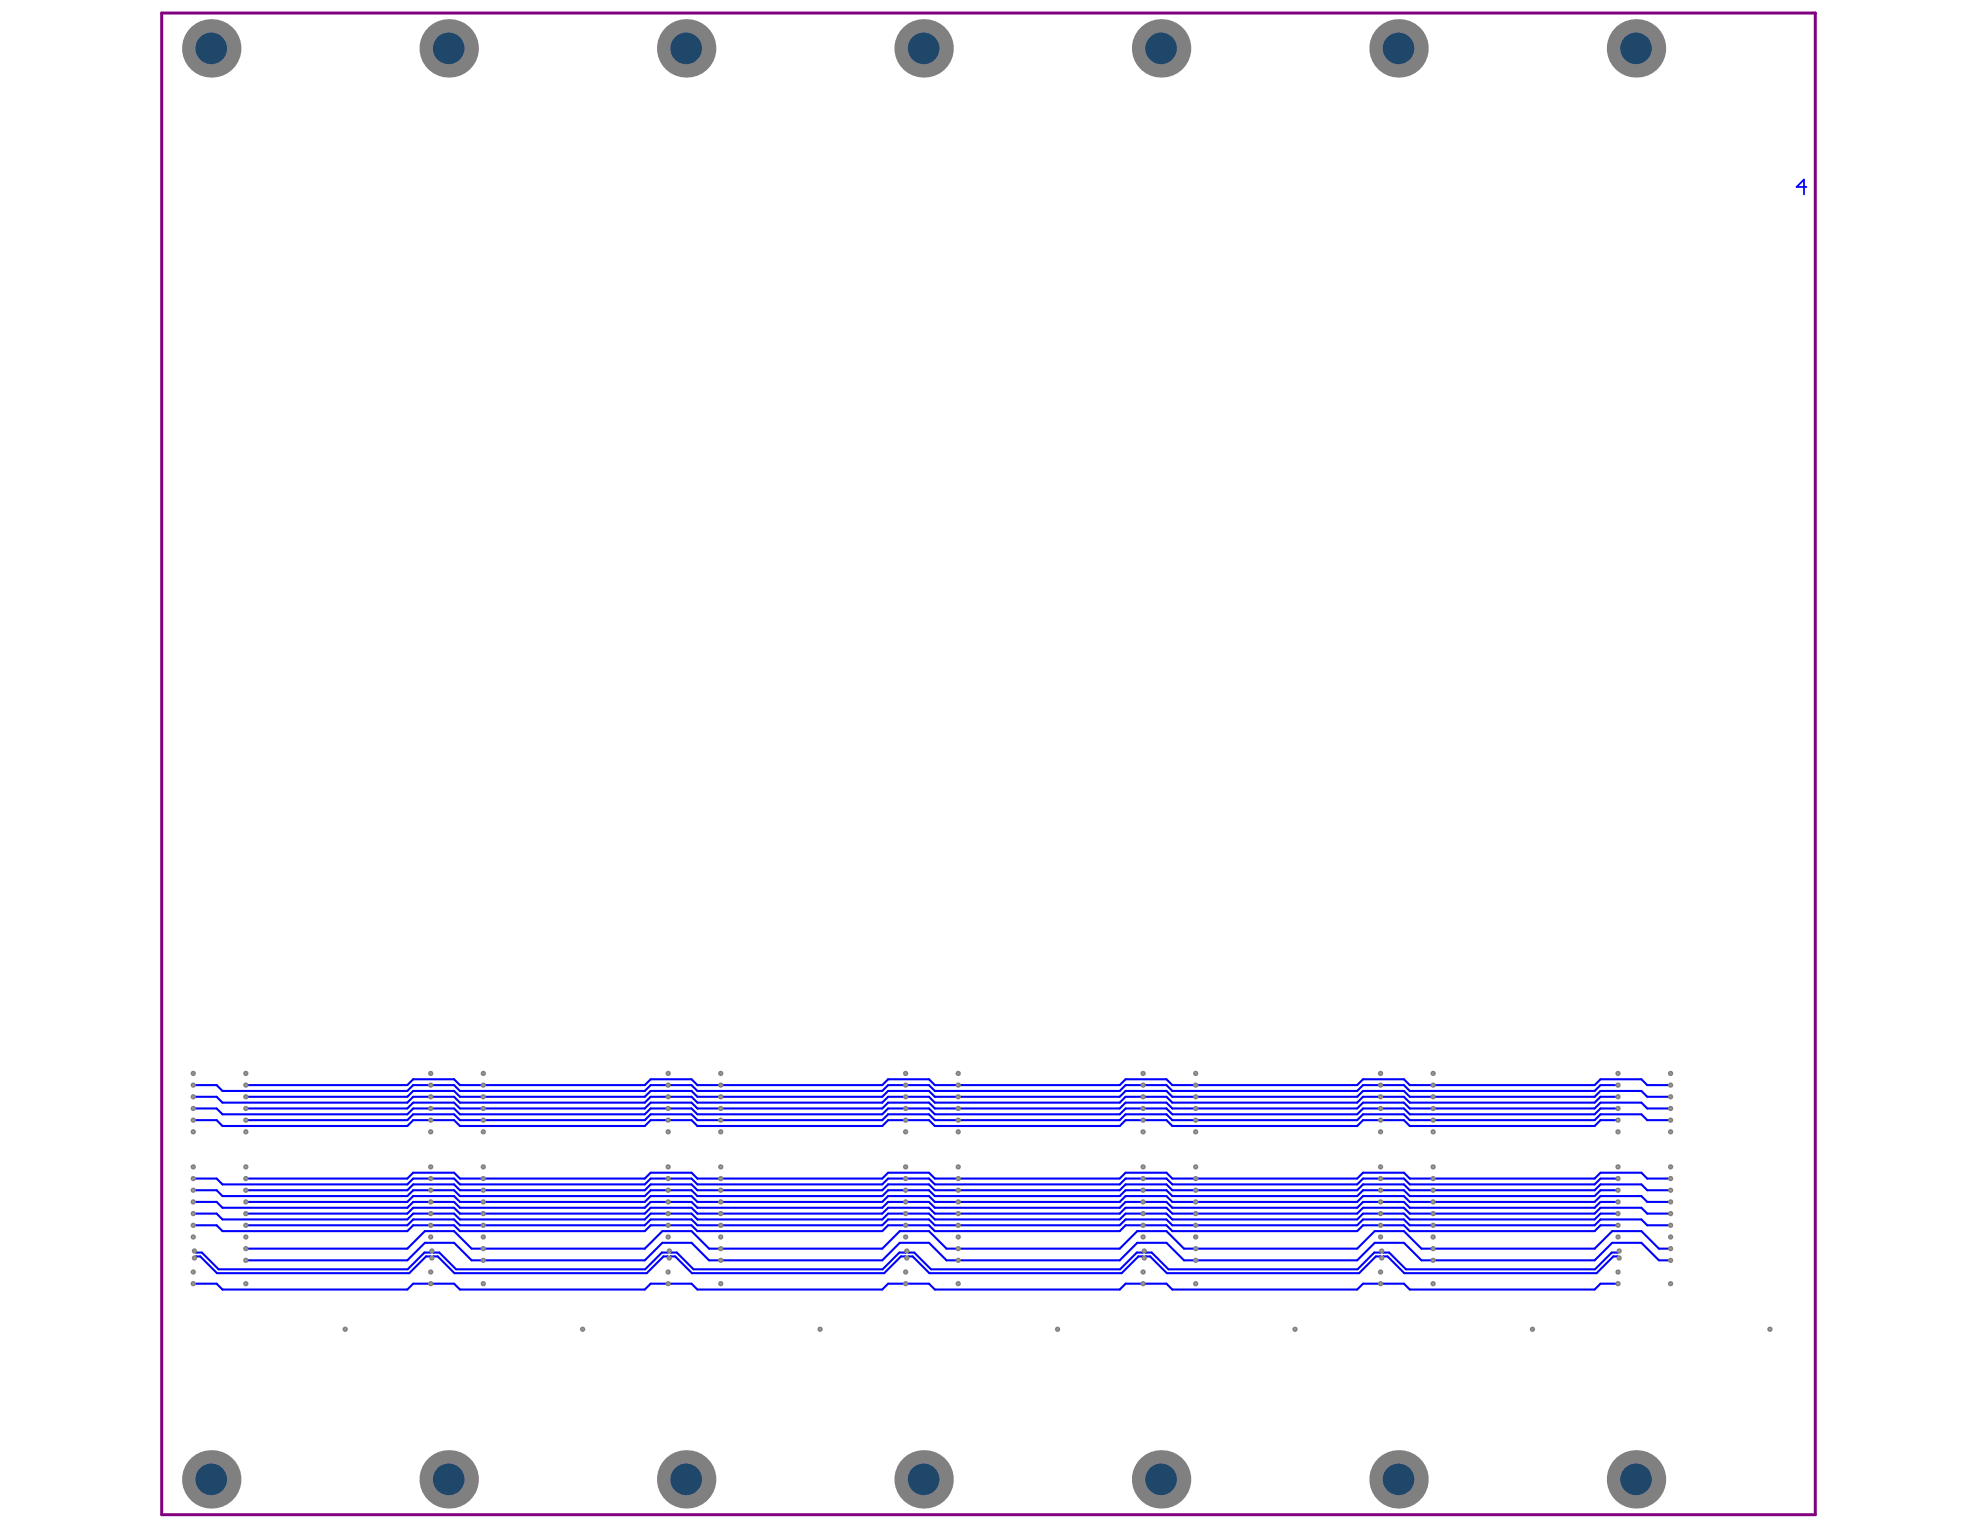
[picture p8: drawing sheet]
<svg xmlns="http://www.w3.org/2000/svg" width="279mm" height="216mm" viewBox="0 0 279 216" stroke-linecap="round" stroke-linejoin="round" font-family="sans-serif">
<path d="M22.8 1.8h233.4v211.9h-233.4z" fill="none" stroke="#800080" stroke-width=".42"/>
<g fill="#a6968d">
<circle cx="235.7" cy="181.1" r=".17"/>
<circle cx="228.3" cy="159.7" r=".17"/>
<circle cx="228.3" cy="164.7" r=".17"/>
<circle cx="235.7" cy="164.7" r=".17"/>
<circle cx="235.7" cy="159.7" r=".17"/>
<circle cx="228.3" cy="151.5" r=".17"/>
<circle cx="235.7" cy="151.5" r=".17"/>
<circle cx="235.7" cy="174.6" r=".17"/>
<circle cx="228.3" cy="179.5" r=".16"/>
<circle cx="249.8" cy="187.6" r=".16"/>
<circle cx="228.3" cy="168" r=".17"/>
<circle cx="235.7" cy="169.6" r=".17"/>
<circle cx="228.3" cy="169.6" r=".17"/>
<circle cx="235.7" cy="171.3" r=".17"/>
<circle cx="228.3" cy="171.3" r=".17"/>
<circle cx="235.7" cy="172.9" r=".17"/>
<circle cx="228.3" cy="172.9" r=".17"/>
<circle cx="235.7" cy="176.2" r=".17"/>
<circle cx="235.7" cy="177.8" r=".17"/>
<circle cx="228.3" cy="181.1" r=".16"/>
<circle cx="235.7" cy="168" r=".17"/>
<circle cx="228.3" cy="166.3" r=".17"/>
<circle cx="235.7" cy="166.3" r=".17"/>
<circle cx="228.3" cy="158.1" r=".17"/>
<circle cx="235.7" cy="158.1" r=".17"/>
<circle cx="228.3" cy="156.4" r=".17"/>
<circle cx="235.7" cy="156.4" r=".17"/>
<circle cx="228.3" cy="154.8" r=".17"/>
<circle cx="235.7" cy="154.8" r=".17"/>
<circle cx="228.3" cy="153.1" r=".17"/>
<circle cx="235.7" cy="153.1" r=".17"/>
<circle cx="228.5" cy="177.5" r=".17"/>
<circle cx="228.5" cy="176.5" r=".17"/>
<circle cx="228.3" cy="174.6" r=".16"/>
<circle cx="202.2" cy="181.1" r=".16"/>
<circle cx="194.8" cy="159.7" r=".17"/>
<circle cx="194.8" cy="164.7" r=".17"/>
<circle cx="202.2" cy="164.7" r=".17"/>
<circle cx="202.2" cy="159.7" r=".17"/>
<circle cx="194.8" cy="151.5" r=".17"/>
<circle cx="202.2" cy="151.5" r=".17"/>
<circle cx="202.2" cy="174.6" r=".16"/>
<circle cx="194.8" cy="179.5" r=".17"/>
<circle cx="216.2" cy="187.6" r=".16"/>
<circle cx="194.8" cy="168" r=".17"/>
<circle cx="202.2" cy="169.6" r=".17"/>
<circle cx="194.8" cy="169.6" r=".17"/>
<circle cx="202.2" cy="171.3" r=".17"/>
<circle cx="194.8" cy="171.3" r=".17"/>
<circle cx="202.2" cy="172.9" r=".17"/>
<circle cx="194.8" cy="172.9" r=".17"/>
<circle cx="202.2" cy="176.2" r=".17"/>
<circle cx="202.2" cy="177.8" r=".16"/>
<circle cx="194.8" cy="181.1" r=".16"/>
<circle cx="202.2" cy="168" r=".17"/>
<circle cx="194.8" cy="166.3" r=".17"/>
<circle cx="202.2" cy="166.3" r=".17"/>
<circle cx="194.8" cy="158.1" r=".17"/>
<circle cx="202.2" cy="158.1" r=".17"/>
<circle cx="194.8" cy="156.4" r=".17"/>
<circle cx="202.2" cy="156.4" r=".17"/>
<circle cx="194.8" cy="154.8" r=".17"/>
<circle cx="202.2" cy="154.8" r=".17"/>
<circle cx="194.8" cy="153.1" r=".17"/>
<circle cx="202.2" cy="153.1" r=".17"/>
<circle cx="195" cy="177.5" r=".17"/>
<circle cx="195" cy="176.5" r=".17"/>
<circle cx="194.8" cy="174.6" r=".16"/>
<circle cx="168.7" cy="181.1" r=".16"/>
<circle cx="161.3" cy="159.7" r=".17"/>
<circle cx="161.3" cy="164.7" r=".17"/>
<circle cx="168.7" cy="164.7" r=".17"/>
<circle cx="168.7" cy="159.7" r=".17"/>
<circle cx="161.3" cy="151.5" r=".17"/>
<circle cx="168.7" cy="151.5" r=".17"/>
<circle cx="168.7" cy="174.6" r=".16"/>
<circle cx="161.3" cy="179.5" r=".16"/>
<circle cx="182.7" cy="187.6" r=".16"/>
<circle cx="161.3" cy="168" r=".17"/>
<circle cx="168.7" cy="169.6" r=".17"/>
<circle cx="161.3" cy="169.6" r=".17"/>
<circle cx="168.7" cy="171.3" r=".17"/>
<circle cx="161.3" cy="171.3" r=".17"/>
<circle cx="168.7" cy="172.9" r=".17"/>
<circle cx="161.3" cy="172.9" r=".17"/>
<circle cx="168.7" cy="176.2" r=".17"/>
<circle cx="168.7" cy="177.8" r=".16"/>
<circle cx="161.3" cy="181.1" r=".16"/>
<circle cx="168.7" cy="168" r=".17"/>
<circle cx="161.3" cy="166.3" r=".17"/>
<circle cx="168.7" cy="166.3" r=".17"/>
<circle cx="161.3" cy="158.1" r=".17"/>
<circle cx="168.7" cy="158.1" r=".17"/>
<circle cx="161.3" cy="156.4" r=".17"/>
<circle cx="168.7" cy="156.4" r=".17"/>
<circle cx="161.3" cy="154.8" r=".17"/>
<circle cx="168.7" cy="154.8" r=".17"/>
<circle cx="161.3" cy="153.1" r=".17"/>
<circle cx="168.7" cy="153.1" r=".17"/>
<circle cx="161.5" cy="177.5" r=".17"/>
<circle cx="161.5" cy="176.5" r=".17"/>
<circle cx="161.3" cy="174.6" r=".16"/>
<circle cx="135.2" cy="181.1" r=".16"/>
<circle cx="127.8" cy="159.7" r=".17"/>
<circle cx="127.8" cy="164.7" r=".17"/>
<circle cx="135.2" cy="164.7" r=".17"/>
<circle cx="135.2" cy="159.7" r=".17"/>
<circle cx="127.8" cy="151.5" r=".17"/>
<circle cx="135.2" cy="151.5" r=".17"/>
<circle cx="135.2" cy="174.6" r=".16"/>
<circle cx="127.8" cy="179.5" r=".16"/>
<circle cx="149.2" cy="187.6" r=".17"/>
<circle cx="127.8" cy="168" r=".17"/>
<circle cx="135.2" cy="169.6" r=".17"/>
<circle cx="127.8" cy="169.6" r=".17"/>
<circle cx="135.2" cy="171.3" r=".17"/>
<circle cx="127.8" cy="171.3" r=".17"/>
<circle cx="135.2" cy="172.9" r=".17"/>
<circle cx="127.8" cy="172.9" r=".17"/>
<circle cx="135.2" cy="176.2" r=".17"/>
<circle cx="135.2" cy="177.8" r=".16"/>
<circle cx="127.8" cy="181.1" r=".16"/>
<circle cx="135.2" cy="168" r=".17"/>
<circle cx="127.8" cy="166.3" r=".17"/>
<circle cx="135.2" cy="166.3" r=".17"/>
<circle cx="127.8" cy="158.1" r=".17"/>
<circle cx="135.2" cy="158.1" r=".17"/>
<circle cx="127.8" cy="156.4" r=".17"/>
<circle cx="135.2" cy="156.4" r=".17"/>
<circle cx="127.8" cy="154.8" r=".17"/>
<circle cx="135.2" cy="154.8" r=".17"/>
<circle cx="127.8" cy="153.1" r=".17"/>
<circle cx="135.2" cy="153.1" r=".17"/>
<circle cx="128" cy="177.5" r=".17"/>
<circle cx="128" cy="176.5" r=".17"/>
<circle cx="127.8" cy="174.6" r=".16"/>
<circle cx="101.7" cy="181.1" r=".16"/>
<circle cx="94.3" cy="159.7" r=".17"/>
<circle cx="94.3" cy="164.7" r=".17"/>
<circle cx="101.7" cy="164.7" r=".17"/>
<circle cx="101.7" cy="159.7" r=".17"/>
<circle cx="94.3" cy="151.5" r=".17"/>
<circle cx="101.7" cy="151.5" r=".17"/>
<circle cx="101.7" cy="174.6" r=".16"/>
<circle cx="94.3" cy="179.5" r=".17"/>
<circle cx="115.7" cy="187.6" r=".16"/>
<circle cx="94.3" cy="168" r=".17"/>
<circle cx="101.7" cy="169.6" r=".17"/>
<circle cx="94.3" cy="169.6" r=".17"/>
<circle cx="101.7" cy="171.3" r=".17"/>
<circle cx="94.3" cy="171.3" r=".17"/>
<circle cx="101.7" cy="172.9" r=".17"/>
<circle cx="94.3" cy="172.9" r=".17"/>
<circle cx="101.7" cy="176.2" r=".17"/>
<circle cx="101.7" cy="177.8" r=".16"/>
<circle cx="94.3" cy="181.1" r=".17"/>
<circle cx="101.7" cy="168" r=".17"/>
<circle cx="94.3" cy="166.3" r=".17"/>
<circle cx="101.7" cy="166.3" r=".17"/>
<circle cx="94.3" cy="158.1" r=".17"/>
<circle cx="101.7" cy="158.1" r=".17"/>
<circle cx="94.3" cy="156.4" r=".17"/>
<circle cx="101.7" cy="156.4" r=".17"/>
<circle cx="94.3" cy="154.8" r=".17"/>
<circle cx="101.7" cy="154.8" r=".17"/>
<circle cx="94.3" cy="153.1" r=".17"/>
<circle cx="101.7" cy="153.1" r=".17"/>
<circle cx="94.5" cy="177.5" r=".17"/>
<circle cx="94.5" cy="176.5" r=".17"/>
<circle cx="94.3" cy="174.6" r=".17"/>
<circle cx="68.2" cy="181.1" r=".16"/>
<circle cx="60.8" cy="159.7" r=".17"/>
<circle cx="60.8" cy="164.7" r=".17"/>
<circle cx="68.2" cy="164.7" r=".17"/>
<circle cx="68.2" cy="159.7" r=".17"/>
<circle cx="60.8" cy="151.5" r=".17"/>
<circle cx="68.2" cy="151.5" r=".17"/>
<circle cx="68.2" cy="174.6" r=".16"/>
<circle cx="60.8" cy="179.5" r=".16"/>
<circle cx="82.2" cy="187.6" r=".16"/>
<circle cx="60.8" cy="168" r=".17"/>
<circle cx="68.2" cy="169.6" r=".17"/>
<circle cx="60.8" cy="169.6" r=".17"/>
<circle cx="68.2" cy="171.3" r=".17"/>
<circle cx="60.8" cy="171.3" r=".17"/>
<circle cx="68.2" cy="172.9" r=".17"/>
<circle cx="60.8" cy="172.9" r=".17"/>
<circle cx="68.2" cy="176.2" r=".17"/>
<circle cx="68.2" cy="177.8" r=".16"/>
<circle cx="60.8" cy="181.1" r=".16"/>
<circle cx="68.2" cy="168" r=".17"/>
<circle cx="60.8" cy="166.3" r=".17"/>
<circle cx="68.2" cy="166.3" r=".17"/>
<circle cx="60.8" cy="158.1" r=".17"/>
<circle cx="68.2" cy="158.1" r=".17"/>
<circle cx="60.8" cy="156.4" r=".17"/>
<circle cx="68.2" cy="156.4" r=".17"/>
<circle cx="60.8" cy="154.8" r=".17"/>
<circle cx="68.2" cy="154.8" r=".17"/>
<circle cx="60.8" cy="153.1" r=".17"/>
<circle cx="68.2" cy="153.1" r=".17"/>
<circle cx="60.9" cy="177.5" r=".17"/>
<circle cx="60.9" cy="176.5" r=".17"/>
<circle cx="60.8" cy="174.6" r=".16"/>
<circle cx="27.3" cy="174.6" r=".16"/>
<circle cx="27.4" cy="176.5" r=".17"/>
<circle cx="27.4" cy="177.5" r=".17"/>
<circle cx="34.7" cy="153.1" r=".17"/>
<circle cx="27.3" cy="153.1" r=".17"/>
<circle cx="34.7" cy="154.8" r=".17"/>
<circle cx="27.3" cy="154.8" r=".17"/>
<circle cx="34.7" cy="156.4" r=".17"/>
<circle cx="27.3" cy="156.4" r=".17"/>
<circle cx="34.7" cy="158.1" r=".17"/>
<circle cx="27.3" cy="158.1" r=".17"/>
<circle cx="34.7" cy="166.3" r=".17"/>
<circle cx="27.3" cy="166.3" r=".17"/>
<circle cx="34.7" cy="168" r=".17"/>
<circle cx="27.3" cy="181.1" r=".16"/>
<circle cx="34.7" cy="177.8" r=".16"/>
<circle cx="34.7" cy="176.2" r=".17"/>
<circle cx="27.3" cy="172.9" r=".17"/>
<circle cx="34.7" cy="172.9" r=".17"/>
<circle cx="27.3" cy="171.3" r=".17"/>
<circle cx="34.7" cy="171.3" r=".17"/>
<circle cx="27.3" cy="169.6" r=".17"/>
<circle cx="34.7" cy="169.6" r=".17"/>
<circle cx="27.3" cy="168" r=".17"/>
<circle cx="48.7" cy="187.6" r=".16"/>
<circle cx="27.3" cy="179.5" r=".16"/>
<circle cx="34.7" cy="174.6" r=".16"/>
<circle cx="34.7" cy="151.5" r=".17"/>
<circle cx="27.3" cy="151.5" r=".17"/>
<circle cx="34.7" cy="159.7" r=".17"/>
<circle cx="34.7" cy="164.7" r=".17"/>
<circle cx="27.3" cy="164.7" r=".17"/>
<circle cx="27.3" cy="159.7" r=".17"/>
<circle cx="34.7" cy="181.1" r=".16"/>
</g>
<g fill="none" stroke="#00f" stroke-width=".29">
<path d="M27.3 158.1h3.3l.8 .8h26.1l.8-.8h5.8l.8 .8h26.1l.8-.8h5.8l.8 .8h26.1l.8-.8h5.8l.8 .8h26.1l.8-.8h5.8l.8 .8h26.1l.8-.8h5.8l.8 .8h26.1l.8-.8h2.5M27.3 154.8h3.3l.8 .8h26.1l.8-.8h5.8l.8 .8h26.1l.8-.8h5.8l.8 .8h26.1l.8-.8h5.8l.8 .8h26.1l.8-.8h5.8l.8 .8h26.1l.8-.8h5.8l.8 .8h26.1l.8-.8h2.5M27.3 156.4h3.3l.8 .8h26.1l.8-.8h5.8l.8 .8h26.1l.8-.8h5.8l.8 .8h26.1l.8-.8h5.8l.8 .8h26.1l.8-.8h5.8l.8 .8h26.1l.8-.8h5.8l.8 .8h26.1l.8-.8h2.5M27.3 153.1h3.3l.8 .8h26.1l.8-.8h5.8l.8 .8h26.1l.8-.8h5.8l.8 .8h26.1l.8-.8h5.8l.8 .8h26.1l.8-.8h5.8l.8 .8h26.1l.8-.8h5.8l.8 .8h26.1l.8-.8h2.5M34.7 156.4h22.8l.8-.8h5.8l.8 .8h26.1l.8-.8h5.8l.8 .8h26.1l.8-.8h5.8l.8 .8h26.1l.8-.8h5.8l.8 .8h26.1l.8-.8h5.8l.8 .8h26.1l.8-.8h5.8l.8 .8h3.3M34.7 153.1h22.8l.8-.8h5.8l.8 .8h26.1l.8-.8h5.8l.8 .8h26.1l.8-.8h5.8l.8 .8h26.1l.8-.8h5.8l.8 .8h26.1l.8-.8h5.8l.8 .8h26.1l.8-.8h5.8l.8 .8h3.3M34.7 158.1h22.8l.8-.9h5.8l.8 .9h26.1l.8-.9h5.8l.8 .9h26.1l.8-.9h5.8l.8 .9h26.1l.8-.9h5.8l.8 .9h26.1l.8-.9h5.8l.8 .9h26.1l.8-.9h5.8l.8 .9h3.3M34.7 154.8h22.8l.8-.9h5.8l.8 .9h26.1l.8-.9h5.8l.8 .9h26.1l.8-.9h5.8l.8 .9h26.1l.8-.9h5.8l.8 .9h26.1l.8-.9h5.8l.8 .9h26.1l.8-.9h5.8l.8 .9h3.3M27.3 171.3h3.3l.8 .8h26.1l.8-.8h5.8l.8 .8h26.1l.8-.8h5.8l.8 .8h26.1l.8-.8h5.8l.8 .8h26.1l.8-.8h5.8l.8 .8h26.1l.8-.8h5.8l.8 .8h26.1l.8-.8h2.5M27.3 172.9h3.3l.8 .8h26.1l.8-.8h5.8l.8 .8h26.1l.8-.8h5.8l.8 .8h26.1l.8-.8h5.8l.8 .8h26.1l.8-.8h5.8l.8 .8h26.1l.8-.8h5.8l.8 .8h26.1l.8-.8h2.5M27.3 168h3.3l.8 .8h26.1l.8-.8h5.8l.8 .8h26.1l.8-.8h5.8l.8 .8h26.1l.8-.8h5.8l.8 .8h26.1l.8-.8h5.8l.8 .8h26.1l.8-.8h5.8l.8 .8h26.1l.8-.8h2.5M27.3 169.6h3.3l.8 .8h26.1l.8-.8h5.8l.8 .8h26.1l.8-.8h5.8l.8 .8h26.1l.8-.8h5.8l.8 .8h26.1l.8-.8h5.8l.8 .8h26.1l.8-.8h5.8l.8 .8h26.1l.8-.8h2.5"/>
<path d="M27.3 166.3h3.3l.8 .8h26.1l.8-.8h5.8l.8 .8h26.1l.8-.8h5.8l.8 .8h26.1l.8-.8h5.8l.8 .8h26.1l.8-.8h5.8l.8 .8h26.1l.8-.8h5.8l.8 .8h26.1l.8-.8h2.5M27.4 176.5l.3 .3h.8l2.4 2.3h26.6l2.4-2.3h.8l.2-.3 .3 .3h.8l2.4 2.3h26.6l2.4-2.3h.8l.3-.3 .2 .3h.8l2.4 2.3h26.6l2.4-2.3h.8l.3-.3 .2 .3h.8l2.4 2.3h26.7l2.3-2.3h.8l.3-.3 .2 .3h.8l2.4 2.3h26.7l2.3-2.3h.9l.2-.3 .2 .3h.8l2.4 2.3h26.7l2.3-2.3h.9l.2-.3M27.4 177.5l.3-.2h.6l2.3 2.4h27.2l2.3-2.4h.6l.2 .2 .3-.2h.6l2.3 2.4h27.2l2.3-2.4h.6l.3 .2 .2-.2h.6l2.3 2.4h27.2l2.3-2.4h.6l.3 .2 .2-.2h.6l2.4 2.4h27.1l2.3-2.4h.6l.3 .2 .2-.2h.6l2.4 2.4h27.1l2.4-2.4h.6l.2 .2 .2-.2h.6l2.4 2.4h27.1l2.4-2.4h.6l.2 .2M34.7 172.9h22.8l.8-.8h5.8l.8 .8h26.1l.8-.8h5.8l.8 .8h26.1l.8-.8h5.8l.8 .8h26.1l.8-.8h5.8l.8 .8h26.1l.8-.8h5.8l.8 .8h26.1l.8-.8h5.8l.8 .8h3.3M34.7 169.6h22.8l.8-.8h5.8l.8 .8h26.1l.8-.8h5.8l.8 .8h26.1l.8-.8h5.8l.8 .8h26.1l.8-.8h5.8l.8 .8h26.1l.8-.8h5.8l.8 .8h26.1l.8-.8h5.8l.8 .8h3.3M34.7 166.3h22.8l.8-.8h5.8l.8 .8h26.1l.8-.8h5.8l.8 .8h26.1l.8-.8h5.8l.8 .8h26.1l.8-.8h5.8l.8 .8h26.1l.8-.8h5.8l.8 .8h26.1l.8-.8h5.8l.8 .8h3.3M34.7 177.8h22.8l2.5-2.4h4.1l2.5 2.4h24.4l2.5-2.4h4.1l2.5 2.4h24.4l2.5-2.4h4.1l2.5 2.4h24.4l2.5-2.4h4.1l2.5 2.4h24.4l2.5-2.4h4.1l2.5 2.4h24.4l2.5-2.4h4.1l2.5 2.4h1.6M34.7 176.2h22.8l2.5-2.5h4.1l2.5 2.5h24.4l2.5-2.5h4.1l2.5 2.5h24.4l2.5-2.5h4.1l2.5 2.5h24.4l2.5-2.5h4.1l2.5 2.5h24.4l2.5-2.5h4.1l2.5 2.5h24.4l2.5-2.5h4.1l2.5 2.5h1.6M34.7 171.3h22.8l.8-.9h5.8l.8 .9h26.1l.8-.9h5.8l.8 .9h26.1l.8-.9h5.8l.8 .9h26.1l.8-.9h5.8l.8 .9h26.1l.8-.9h5.8l.8 .9h26.1l.8-.9h5.8l.8 .9h3.3M34.7 168h22.8l.8-.9h5.8l.8 .9h26.1l.8-.9h5.8l.8 .9h26.1l.8-.9h5.8l.8 .9h26.1l.8-.9h5.8l.8 .9h26.1l.8-.9h5.8l.8 .9h26.1l.8-.9h5.8l.8 .9h3.3M27.3 181.1h3.3l.8 .9h26.1l.8-.9h5.8l.8 .9h26.1l.8-.9h5.8l.8 .9h26.1l.8-.9h5.8l.8 .9h26.1l.8-.9h5.8l.8 .9h26.1l.8-.9h5.8l.8 .9h26.1l.8-.9h2.5"/>
</g>
<path d="M254.9 26.4h-1.4l1.1-1.1v2.1" fill="none" stroke="#00f" stroke-width=".25"/>
<circle cx="235.7" cy="181.1" r=".37" fill="#808080"/>
<circle cx="235.7" cy="181.1" r=".17" fill="#a6968d"/>
<circle cx="228.3" cy="159.7" r=".37" fill="#808080"/>
<circle cx="228.3" cy="159.7" r=".17" fill="#a6968d"/>
<circle cx="228.3" cy="164.7" r=".37" fill="#808080"/>
<circle cx="228.3" cy="164.7" r=".17" fill="#a6968d"/>
<circle cx="235.7" cy="164.7" r=".37" fill="#808080"/>
<circle cx="235.7" cy="164.7" r=".17" fill="#a6968d"/>
<circle cx="235.7" cy="159.7" r=".37" fill="#808080"/>
<circle cx="235.7" cy="159.7" r=".17" fill="#a6968d"/>
<circle cx="228.3" cy="151.5" r=".37" fill="#808080"/>
<circle cx="228.3" cy="151.5" r=".17" fill="#a6968d"/>
<circle cx="235.7" cy="151.5" r=".37" fill="#808080"/>
<circle cx="235.7" cy="151.5" r=".17" fill="#a6968d"/>
<circle cx="235.7" cy="174.6" r=".37" fill="#808080"/>
<circle cx="235.7" cy="174.6" r=".17" fill="#a6968d"/>
<circle cx="228.3" cy="179.5" r=".37" fill="#808080"/>
<circle cx="228.3" cy="179.5" r=".16" fill="#a6968d"/>
<circle cx="249.8" cy="187.6" r=".37" fill="#808080"/>
<circle cx="249.8" cy="187.6" r=".16" fill="#a6968d"/>
<circle cx="228.3" cy="168" r=".37" fill="#808080"/>
<circle cx="228.3" cy="168" r=".17" fill="#a6968d"/>
<circle cx="235.7" cy="169.6" r=".37" fill="#808080"/>
<circle cx="235.7" cy="169.6" r=".17" fill="#a6968d"/>
<circle cx="228.3" cy="169.6" r=".37" fill="#808080"/>
<circle cx="228.3" cy="169.6" r=".17" fill="#a6968d"/>
<circle cx="235.7" cy="171.3" r=".37" fill="#808080"/>
<circle cx="235.7" cy="171.3" r=".17" fill="#a6968d"/>
<circle cx="228.3" cy="171.3" r=".37" fill="#808080"/>
<circle cx="228.3" cy="171.3" r=".17" fill="#a6968d"/>
<circle cx="235.7" cy="172.9" r=".37" fill="#808080"/>
<circle cx="235.7" cy="172.9" r=".17" fill="#a6968d"/>
<circle cx="228.3" cy="172.9" r=".37" fill="#808080"/>
<circle cx="228.3" cy="172.9" r=".17" fill="#a6968d"/>
<circle cx="235.7" cy="176.2" r=".37" fill="#808080"/>
<circle cx="235.7" cy="176.2" r=".17" fill="#a6968d"/>
<circle cx="235.7" cy="177.8" r=".37" fill="#808080"/>
<circle cx="235.7" cy="177.8" r=".17" fill="#a6968d"/>
<circle cx="228.3" cy="181.1" r=".37" fill="#808080"/>
<circle cx="228.3" cy="181.1" r=".16" fill="#a6968d"/>
<circle cx="235.7" cy="168" r=".37" fill="#808080"/>
<circle cx="235.7" cy="168" r=".17" fill="#a6968d"/>
<circle cx="228.3" cy="166.3" r=".37" fill="#808080"/>
<circle cx="228.3" cy="166.3" r=".17" fill="#a6968d"/>
<circle cx="235.7" cy="166.3" r=".37" fill="#808080"/>
<circle cx="235.7" cy="166.3" r=".17" fill="#a6968d"/>
<circle cx="228.3" cy="158.1" r=".37" fill="#808080"/>
<circle cx="228.3" cy="158.1" r=".17" fill="#a6968d"/>
<circle cx="235.7" cy="158.1" r=".37" fill="#808080"/>
<circle cx="235.7" cy="158.1" r=".17" fill="#a6968d"/>
<circle cx="228.3" cy="156.4" r=".37" fill="#808080"/>
<circle cx="228.3" cy="156.4" r=".17" fill="#a6968d"/>
<circle cx="235.7" cy="156.4" r=".37" fill="#808080"/>
<circle cx="235.7" cy="156.4" r=".17" fill="#a6968d"/>
<circle cx="228.3" cy="154.8" r=".37" fill="#808080"/>
<circle cx="228.3" cy="154.8" r=".17" fill="#a6968d"/>
<circle cx="235.7" cy="154.8" r=".37" fill="#808080"/>
<circle cx="235.7" cy="154.8" r=".17" fill="#a6968d"/>
<circle cx="228.3" cy="153.1" r=".37" fill="#808080"/>
<circle cx="228.3" cy="153.1" r=".17" fill="#a6968d"/>
<circle cx="235.7" cy="153.1" r=".37" fill="#808080"/>
<circle cx="235.7" cy="153.1" r=".17" fill="#a6968d"/>
<circle cx="228.5" cy="177.5" r=".37" fill="#808080"/>
<circle cx="228.5" cy="177.5" r=".17" fill="#a6968d"/>
<circle cx="228.5" cy="176.5" r=".37" fill="#808080"/>
<circle cx="228.5" cy="176.5" r=".17" fill="#a6968d"/>
<circle cx="228.3" cy="174.6" r=".37" fill="#808080"/>
<circle cx="228.3" cy="174.6" r=".16" fill="#a6968d"/>
<circle cx="202.2" cy="181.1" r=".37" fill="#808080"/>
<circle cx="202.2" cy="181.1" r=".16" fill="#a6968d"/>
<circle cx="194.8" cy="159.7" r=".37" fill="#808080"/>
<circle cx="194.8" cy="159.7" r=".17" fill="#a6968d"/>
<circle cx="194.8" cy="164.7" r=".37" fill="#808080"/>
<circle cx="194.8" cy="164.7" r=".17" fill="#a6968d"/>
<circle cx="202.2" cy="164.7" r=".37" fill="#808080"/>
<circle cx="202.2" cy="164.7" r=".17" fill="#a6968d"/>
<circle cx="202.2" cy="159.7" r=".37" fill="#808080"/>
<circle cx="202.2" cy="159.7" r=".17" fill="#a6968d"/>
<circle cx="194.8" cy="151.5" r=".37" fill="#808080"/>
<circle cx="194.8" cy="151.5" r=".17" fill="#a6968d"/>
<circle cx="202.2" cy="151.5" r=".37" fill="#808080"/>
<circle cx="202.2" cy="151.5" r=".17" fill="#a6968d"/>
<circle cx="202.2" cy="174.6" r=".37" fill="#808080"/>
<circle cx="202.2" cy="174.6" r=".16" fill="#a6968d"/>
<circle cx="194.8" cy="179.5" r=".37" fill="#808080"/>
<circle cx="194.8" cy="179.5" r=".17" fill="#a6968d"/>
<circle cx="216.2" cy="187.6" r=".37" fill="#808080"/>
<circle cx="216.2" cy="187.6" r=".16" fill="#a6968d"/>
<circle cx="194.8" cy="168" r=".37" fill="#808080"/>
<circle cx="194.8" cy="168" r=".17" fill="#a6968d"/>
<circle cx="202.2" cy="169.6" r=".37" fill="#808080"/>
<circle cx="202.2" cy="169.6" r=".17" fill="#a6968d"/>
<circle cx="194.8" cy="169.6" r=".37" fill="#808080"/>
<circle cx="194.8" cy="169.6" r=".17" fill="#a6968d"/>
<circle cx="202.2" cy="171.3" r=".37" fill="#808080"/>
<circle cx="202.2" cy="171.3" r=".17" fill="#a6968d"/>
<circle cx="194.8" cy="171.3" r=".37" fill="#808080"/>
<circle cx="194.8" cy="171.3" r=".17" fill="#a6968d"/>
<circle cx="202.2" cy="172.9" r=".37" fill="#808080"/>
<circle cx="202.2" cy="172.9" r=".17" fill="#a6968d"/>
<circle cx="194.8" cy="172.9" r=".37" fill="#808080"/>
<circle cx="194.8" cy="172.9" r=".17" fill="#a6968d"/>
<circle cx="202.2" cy="176.2" r=".37" fill="#808080"/>
<circle cx="202.2" cy="176.2" r=".17" fill="#a6968d"/>
<circle cx="202.2" cy="177.8" r=".37" fill="#808080"/>
<circle cx="202.2" cy="177.8" r=".16" fill="#a6968d"/>
<circle cx="194.8" cy="181.1" r=".37" fill="#808080"/>
<circle cx="194.8" cy="181.1" r=".16" fill="#a6968d"/>
<circle cx="202.2" cy="168" r=".37" fill="#808080"/>
<circle cx="202.2" cy="168" r=".17" fill="#a6968d"/>
<circle cx="194.8" cy="166.3" r=".37" fill="#808080"/>
<circle cx="194.8" cy="166.3" r=".17" fill="#a6968d"/>
<circle cx="202.2" cy="166.3" r=".37" fill="#808080"/>
<circle cx="202.2" cy="166.3" r=".17" fill="#a6968d"/>
<circle cx="194.8" cy="158.1" r=".37" fill="#808080"/>
<circle cx="194.8" cy="158.1" r=".17" fill="#a6968d"/>
<circle cx="202.2" cy="158.1" r=".37" fill="#808080"/>
<circle cx="202.2" cy="158.1" r=".17" fill="#a6968d"/>
<circle cx="194.8" cy="156.4" r=".37" fill="#808080"/>
<circle cx="194.8" cy="156.4" r=".17" fill="#a6968d"/>
<circle cx="202.2" cy="156.4" r=".37" fill="#808080"/>
<circle cx="202.2" cy="156.4" r=".17" fill="#a6968d"/>
<circle cx="194.8" cy="154.8" r=".37" fill="#808080"/>
<circle cx="194.8" cy="154.8" r=".17" fill="#a6968d"/>
<circle cx="202.2" cy="154.8" r=".37" fill="#808080"/>
<circle cx="202.2" cy="154.8" r=".17" fill="#a6968d"/>
<circle cx="194.8" cy="153.1" r=".37" fill="#808080"/>
<circle cx="194.8" cy="153.1" r=".17" fill="#a6968d"/>
<circle cx="202.2" cy="153.1" r=".37" fill="#808080"/>
<circle cx="202.2" cy="153.1" r=".17" fill="#a6968d"/>
<circle cx="195" cy="177.5" r=".37" fill="#808080"/>
<circle cx="195" cy="177.5" r=".17" fill="#a6968d"/>
<circle cx="195" cy="176.5" r=".37" fill="#808080"/>
<circle cx="195" cy="176.5" r=".17" fill="#a6968d"/>
<circle cx="194.8" cy="174.6" r=".37" fill="#808080"/>
<circle cx="194.8" cy="174.6" r=".16" fill="#a6968d"/>
<circle cx="168.7" cy="181.1" r=".37" fill="#808080"/>
<circle cx="168.7" cy="181.1" r=".16" fill="#a6968d"/>
<circle cx="161.3" cy="159.7" r=".37" fill="#808080"/>
<circle cx="161.3" cy="159.7" r=".17" fill="#a6968d"/>
<circle cx="161.3" cy="164.7" r=".37" fill="#808080"/>
<circle cx="161.3" cy="164.7" r=".17" fill="#a6968d"/>
<circle cx="168.7" cy="164.7" r=".37" fill="#808080"/>
<circle cx="168.7" cy="164.7" r=".17" fill="#a6968d"/>
<circle cx="168.7" cy="159.7" r=".37" fill="#808080"/>
<circle cx="168.7" cy="159.7" r=".17" fill="#a6968d"/>
<circle cx="161.3" cy="151.5" r=".37" fill="#808080"/>
<circle cx="161.3" cy="151.5" r=".17" fill="#a6968d"/>
<circle cx="168.7" cy="151.5" r=".37" fill="#808080"/>
<circle cx="168.7" cy="151.5" r=".17" fill="#a6968d"/>
<circle cx="168.7" cy="174.6" r=".37" fill="#808080"/>
<circle cx="168.7" cy="174.6" r=".16" fill="#a6968d"/>
<circle cx="161.3" cy="179.5" r=".37" fill="#808080"/>
<circle cx="161.3" cy="179.5" r=".16" fill="#a6968d"/>
<circle cx="182.7" cy="187.6" r=".37" fill="#808080"/>
<circle cx="182.7" cy="187.6" r=".16" fill="#a6968d"/>
<circle cx="161.3" cy="168" r=".37" fill="#808080"/>
<circle cx="161.3" cy="168" r=".17" fill="#a6968d"/>
<circle cx="168.7" cy="169.6" r=".37" fill="#808080"/>
<circle cx="168.7" cy="169.6" r=".17" fill="#a6968d"/>
<circle cx="161.3" cy="169.6" r=".37" fill="#808080"/>
<circle cx="161.3" cy="169.6" r=".17" fill="#a6968d"/>
<circle cx="168.7" cy="171.3" r=".37" fill="#808080"/>
<circle cx="168.7" cy="171.3" r=".17" fill="#a6968d"/>
<circle cx="161.3" cy="171.3" r=".37" fill="#808080"/>
<circle cx="161.3" cy="171.3" r=".17" fill="#a6968d"/>
<circle cx="168.7" cy="172.9" r=".37" fill="#808080"/>
<circle cx="168.7" cy="172.9" r=".17" fill="#a6968d"/>
<circle cx="161.3" cy="172.9" r=".37" fill="#808080"/>
<circle cx="161.3" cy="172.9" r=".17" fill="#a6968d"/>
<circle cx="168.7" cy="176.2" r=".37" fill="#808080"/>
<circle cx="168.7" cy="176.2" r=".17" fill="#a6968d"/>
<circle cx="168.7" cy="177.8" r=".37" fill="#808080"/>
<circle cx="168.7" cy="177.8" r=".16" fill="#a6968d"/>
<circle cx="161.3" cy="181.1" r=".37" fill="#808080"/>
<circle cx="161.3" cy="181.1" r=".16" fill="#a6968d"/>
<circle cx="168.7" cy="168" r=".37" fill="#808080"/>
<circle cx="168.7" cy="168" r=".17" fill="#a6968d"/>
<circle cx="161.3" cy="166.3" r=".37" fill="#808080"/>
<circle cx="161.3" cy="166.3" r=".17" fill="#a6968d"/>
<circle cx="168.7" cy="166.3" r=".37" fill="#808080"/>
<circle cx="168.7" cy="166.3" r=".17" fill="#a6968d"/>
<circle cx="161.3" cy="158.1" r=".37" fill="#808080"/>
<circle cx="161.3" cy="158.1" r=".17" fill="#a6968d"/>
<circle cx="168.7" cy="158.1" r=".37" fill="#808080"/>
<circle cx="168.7" cy="158.1" r=".17" fill="#a6968d"/>
<circle cx="161.3" cy="156.4" r=".37" fill="#808080"/>
<circle cx="161.3" cy="156.4" r=".17" fill="#a6968d"/>
<circle cx="168.7" cy="156.4" r=".37" fill="#808080"/>
<circle cx="168.7" cy="156.4" r=".17" fill="#a6968d"/>
<circle cx="161.3" cy="154.8" r=".37" fill="#808080"/>
<circle cx="161.3" cy="154.8" r=".17" fill="#a6968d"/>
<circle cx="168.7" cy="154.8" r=".37" fill="#808080"/>
<circle cx="168.7" cy="154.8" r=".17" fill="#a6968d"/>
<circle cx="161.3" cy="153.1" r=".37" fill="#808080"/>
<circle cx="161.3" cy="153.1" r=".17" fill="#a6968d"/>
<circle cx="168.7" cy="153.1" r=".37" fill="#808080"/>
<circle cx="168.7" cy="153.1" r=".17" fill="#a6968d"/>
<circle cx="161.5" cy="177.5" r=".37" fill="#808080"/>
<circle cx="161.5" cy="177.5" r=".17" fill="#a6968d"/>
<circle cx="161.5" cy="176.5" r=".37" fill="#808080"/>
<circle cx="161.5" cy="176.5" r=".17" fill="#a6968d"/>
<circle cx="161.3" cy="174.6" r=".37" fill="#808080"/>
<circle cx="161.3" cy="174.6" r=".16" fill="#a6968d"/>
<circle cx="135.2" cy="181.1" r=".37" fill="#808080"/>
<circle cx="135.2" cy="181.1" r=".16" fill="#a6968d"/>
<circle cx="127.8" cy="159.7" r=".37" fill="#808080"/>
<circle cx="127.8" cy="159.7" r=".17" fill="#a6968d"/>
<circle cx="127.8" cy="164.7" r=".37" fill="#808080"/>
<circle cx="127.8" cy="164.7" r=".17" fill="#a6968d"/>
<circle cx="135.2" cy="164.7" r=".37" fill="#808080"/>
<circle cx="135.2" cy="164.7" r=".17" fill="#a6968d"/>
<circle cx="135.2" cy="159.7" r=".37" fill="#808080"/>
<circle cx="135.2" cy="159.7" r=".17" fill="#a6968d"/>
<circle cx="127.8" cy="151.5" r=".37" fill="#808080"/>
<circle cx="127.8" cy="151.5" r=".17" fill="#a6968d"/>
<circle cx="135.2" cy="151.5" r=".37" fill="#808080"/>
<circle cx="135.2" cy="151.5" r=".17" fill="#a6968d"/>
<circle cx="135.2" cy="174.6" r=".37" fill="#808080"/>
<circle cx="135.2" cy="174.6" r=".16" fill="#a6968d"/>
<circle cx="127.8" cy="179.5" r=".37" fill="#808080"/>
<circle cx="127.8" cy="179.5" r=".16" fill="#a6968d"/>
<circle cx="149.2" cy="187.6" r=".37" fill="#808080"/>
<circle cx="149.2" cy="187.6" r=".17" fill="#a6968d"/>
<circle cx="127.8" cy="168" r=".37" fill="#808080"/>
<circle cx="127.8" cy="168" r=".17" fill="#a6968d"/>
<circle cx="135.2" cy="169.6" r=".37" fill="#808080"/>
<circle cx="135.2" cy="169.6" r=".17" fill="#a6968d"/>
<circle cx="127.8" cy="169.6" r=".37" fill="#808080"/>
<circle cx="127.8" cy="169.6" r=".17" fill="#a6968d"/>
<circle cx="135.2" cy="171.3" r=".37" fill="#808080"/>
<circle cx="135.2" cy="171.3" r=".17" fill="#a6968d"/>
<circle cx="127.8" cy="171.3" r=".37" fill="#808080"/>
<circle cx="127.8" cy="171.3" r=".17" fill="#a6968d"/>
<circle cx="135.2" cy="172.9" r=".37" fill="#808080"/>
<circle cx="135.2" cy="172.9" r=".17" fill="#a6968d"/>
<circle cx="127.8" cy="172.9" r=".37" fill="#808080"/>
<circle cx="127.8" cy="172.9" r=".17" fill="#a6968d"/>
<circle cx="135.2" cy="176.2" r=".37" fill="#808080"/>
<circle cx="135.2" cy="176.2" r=".17" fill="#a6968d"/>
<circle cx="135.2" cy="177.8" r=".37" fill="#808080"/>
<circle cx="135.2" cy="177.8" r=".16" fill="#a6968d"/>
<circle cx="127.8" cy="181.1" r=".37" fill="#808080"/>
<circle cx="127.8" cy="181.1" r=".16" fill="#a6968d"/>
<circle cx="135.2" cy="168" r=".37" fill="#808080"/>
<circle cx="135.2" cy="168" r=".17" fill="#a6968d"/>
<circle cx="127.8" cy="166.3" r=".37" fill="#808080"/>
<circle cx="127.8" cy="166.3" r=".17" fill="#a6968d"/>
<circle cx="135.2" cy="166.3" r=".37" fill="#808080"/>
<circle cx="135.2" cy="166.3" r=".17" fill="#a6968d"/>
<circle cx="127.8" cy="158.1" r=".37" fill="#808080"/>
<circle cx="127.8" cy="158.1" r=".17" fill="#a6968d"/>
<circle cx="135.2" cy="158.1" r=".37" fill="#808080"/>
<circle cx="135.2" cy="158.1" r=".17" fill="#a6968d"/>
<circle cx="127.8" cy="156.4" r=".37" fill="#808080"/>
<circle cx="127.8" cy="156.4" r=".17" fill="#a6968d"/>
<circle cx="135.2" cy="156.4" r=".37" fill="#808080"/>
<circle cx="135.2" cy="156.4" r=".17" fill="#a6968d"/>
<circle cx="127.8" cy="154.8" r=".37" fill="#808080"/>
<circle cx="127.8" cy="154.8" r=".17" fill="#a6968d"/>
<circle cx="135.2" cy="154.8" r=".37" fill="#808080"/>
<circle cx="135.2" cy="154.8" r=".17" fill="#a6968d"/>
<circle cx="127.8" cy="153.1" r=".37" fill="#808080"/>
<circle cx="127.8" cy="153.1" r=".17" fill="#a6968d"/>
<circle cx="135.2" cy="153.1" r=".37" fill="#808080"/>
<circle cx="135.2" cy="153.1" r=".17" fill="#a6968d"/>
<circle cx="128" cy="177.5" r=".37" fill="#808080"/>
<circle cx="128" cy="177.5" r=".17" fill="#a6968d"/>
<circle cx="128" cy="176.5" r=".37" fill="#808080"/>
<circle cx="128" cy="176.5" r=".17" fill="#a6968d"/>
<circle cx="127.8" cy="174.6" r=".37" fill="#808080"/>
<circle cx="127.8" cy="174.6" r=".16" fill="#a6968d"/>
<circle cx="101.7" cy="181.1" r=".37" fill="#808080"/>
<circle cx="101.7" cy="181.1" r=".16" fill="#a6968d"/>
<circle cx="94.3" cy="159.7" r=".37" fill="#808080"/>
<circle cx="94.3" cy="159.7" r=".17" fill="#a6968d"/>
<circle cx="94.3" cy="164.7" r=".37" fill="#808080"/>
<circle cx="94.3" cy="164.7" r=".17" fill="#a6968d"/>
<circle cx="101.7" cy="164.7" r=".37" fill="#808080"/>
<circle cx="101.7" cy="164.7" r=".17" fill="#a6968d"/>
<circle cx="101.7" cy="159.7" r=".37" fill="#808080"/>
<circle cx="101.7" cy="159.7" r=".17" fill="#a6968d"/>
<circle cx="94.3" cy="151.5" r=".37" fill="#808080"/>
<circle cx="94.3" cy="151.5" r=".17" fill="#a6968d"/>
<circle cx="101.7" cy="151.5" r=".37" fill="#808080"/>
<circle cx="101.7" cy="151.5" r=".17" fill="#a6968d"/>
<circle cx="101.7" cy="174.6" r=".37" fill="#808080"/>
<circle cx="101.7" cy="174.6" r=".16" fill="#a6968d"/>
<circle cx="94.3" cy="179.5" r=".37" fill="#808080"/>
<circle cx="94.3" cy="179.5" r=".17" fill="#a6968d"/>
<circle cx="115.7" cy="187.6" r=".37" fill="#808080"/>
<circle cx="115.7" cy="187.6" r=".16" fill="#a6968d"/>
<circle cx="94.3" cy="168" r=".37" fill="#808080"/>
<circle cx="94.3" cy="168" r=".17" fill="#a6968d"/>
<circle cx="101.7" cy="169.6" r=".37" fill="#808080"/>
<circle cx="101.7" cy="169.6" r=".17" fill="#a6968d"/>
<circle cx="94.3" cy="169.6" r=".37" fill="#808080"/>
<circle cx="94.3" cy="169.6" r=".17" fill="#a6968d"/>
<circle cx="101.7" cy="171.3" r=".37" fill="#808080"/>
<circle cx="101.7" cy="171.3" r=".17" fill="#a6968d"/>
<circle cx="94.3" cy="171.3" r=".37" fill="#808080"/>
<circle cx="94.3" cy="171.3" r=".17" fill="#a6968d"/>
<circle cx="101.7" cy="172.9" r=".37" fill="#808080"/>
<circle cx="101.7" cy="172.9" r=".17" fill="#a6968d"/>
<circle cx="94.3" cy="172.9" r=".37" fill="#808080"/>
<circle cx="94.3" cy="172.9" r=".17" fill="#a6968d"/>
<circle cx="101.7" cy="176.2" r=".37" fill="#808080"/>
<circle cx="101.7" cy="176.2" r=".17" fill="#a6968d"/>
<circle cx="101.7" cy="177.8" r=".37" fill="#808080"/>
<circle cx="101.7" cy="177.8" r=".16" fill="#a6968d"/>
<circle cx="94.3" cy="181.1" r=".37" fill="#808080"/>
<circle cx="94.3" cy="181.1" r=".17" fill="#a6968d"/>
<circle cx="101.7" cy="168" r=".37" fill="#808080"/>
<circle cx="101.7" cy="168" r=".17" fill="#a6968d"/>
<circle cx="94.3" cy="166.3" r=".37" fill="#808080"/>
<circle cx="94.3" cy="166.3" r=".17" fill="#a6968d"/>
<circle cx="101.7" cy="166.3" r=".37" fill="#808080"/>
<circle cx="101.7" cy="166.3" r=".17" fill="#a6968d"/>
<circle cx="94.3" cy="158.1" r=".37" fill="#808080"/>
<circle cx="94.3" cy="158.1" r=".17" fill="#a6968d"/>
<circle cx="101.7" cy="158.1" r=".37" fill="#808080"/>
<circle cx="101.7" cy="158.1" r=".17" fill="#a6968d"/>
<circle cx="94.3" cy="156.4" r=".37" fill="#808080"/>
<circle cx="94.3" cy="156.4" r=".17" fill="#a6968d"/>
<circle cx="101.7" cy="156.4" r=".37" fill="#808080"/>
<circle cx="101.7" cy="156.4" r=".17" fill="#a6968d"/>
<circle cx="94.3" cy="154.8" r=".37" fill="#808080"/>
<circle cx="94.3" cy="154.8" r=".17" fill="#a6968d"/>
<circle cx="101.7" cy="154.8" r=".37" fill="#808080"/>
<circle cx="101.7" cy="154.8" r=".17" fill="#a6968d"/>
<circle cx="94.3" cy="153.1" r=".37" fill="#808080"/>
<circle cx="94.3" cy="153.1" r=".17" fill="#a6968d"/>
<circle cx="101.7" cy="153.1" r=".37" fill="#808080"/>
<circle cx="101.7" cy="153.1" r=".17" fill="#a6968d"/>
<circle cx="94.5" cy="177.5" r=".37" fill="#808080"/>
<circle cx="94.5" cy="177.5" r=".17" fill="#a6968d"/>
<circle cx="94.5" cy="176.5" r=".37" fill="#808080"/>
<circle cx="94.5" cy="176.5" r=".17" fill="#a6968d"/>
<circle cx="94.3" cy="174.6" r=".37" fill="#808080"/>
<circle cx="94.3" cy="174.6" r=".17" fill="#a6968d"/>
<circle cx="68.2" cy="181.1" r=".37" fill="#808080"/>
<circle cx="68.2" cy="181.1" r=".16" fill="#a6968d"/>
<circle cx="60.8" cy="159.7" r=".37" fill="#808080"/>
<circle cx="60.8" cy="159.7" r=".17" fill="#a6968d"/>
<circle cx="60.8" cy="164.7" r=".37" fill="#808080"/>
<circle cx="60.8" cy="164.7" r=".17" fill="#a6968d"/>
<circle cx="68.2" cy="164.7" r=".37" fill="#808080"/>
<circle cx="68.2" cy="164.7" r=".17" fill="#a6968d"/>
<circle cx="68.2" cy="159.7" r=".37" fill="#808080"/>
<circle cx="68.2" cy="159.7" r=".17" fill="#a6968d"/>
<circle cx="60.8" cy="151.5" r=".37" fill="#808080"/>
<circle cx="60.8" cy="151.5" r=".17" fill="#a6968d"/>
<circle cx="68.2" cy="151.5" r=".37" fill="#808080"/>
<circle cx="68.2" cy="151.5" r=".17" fill="#a6968d"/>
<circle cx="68.2" cy="174.6" r=".37" fill="#808080"/>
<circle cx="68.2" cy="174.6" r=".16" fill="#a6968d"/>
<circle cx="60.8" cy="179.5" r=".37" fill="#808080"/>
<circle cx="60.8" cy="179.5" r=".16" fill="#a6968d"/>
<circle cx="82.2" cy="187.6" r=".37" fill="#808080"/>
<circle cx="82.2" cy="187.6" r=".16" fill="#a6968d"/>
<circle cx="60.8" cy="168" r=".37" fill="#808080"/>
<circle cx="60.8" cy="168" r=".17" fill="#a6968d"/>
<circle cx="68.2" cy="169.6" r=".37" fill="#808080"/>
<circle cx="68.2" cy="169.6" r=".17" fill="#a6968d"/>
<circle cx="60.8" cy="169.6" r=".37" fill="#808080"/>
<circle cx="60.8" cy="169.6" r=".17" fill="#a6968d"/>
<circle cx="68.2" cy="171.3" r=".37" fill="#808080"/>
<circle cx="68.2" cy="171.3" r=".17" fill="#a6968d"/>
<circle cx="60.8" cy="171.3" r=".37" fill="#808080"/>
<circle cx="60.8" cy="171.3" r=".17" fill="#a6968d"/>
<circle cx="68.2" cy="172.9" r=".37" fill="#808080"/>
<circle cx="68.2" cy="172.9" r=".17" fill="#a6968d"/>
<circle cx="60.8" cy="172.9" r=".37" fill="#808080"/>
<circle cx="60.8" cy="172.9" r=".17" fill="#a6968d"/>
<circle cx="68.2" cy="176.2" r=".37" fill="#808080"/>
<circle cx="68.2" cy="176.2" r=".17" fill="#a6968d"/>
<circle cx="68.2" cy="177.8" r=".37" fill="#808080"/>
<circle cx="68.2" cy="177.8" r=".16" fill="#a6968d"/>
<circle cx="60.8" cy="181.1" r=".37" fill="#808080"/>
<circle cx="60.8" cy="181.1" r=".16" fill="#a6968d"/>
<circle cx="68.2" cy="168" r=".37" fill="#808080"/>
<circle cx="68.2" cy="168" r=".17" fill="#a6968d"/>
<circle cx="60.8" cy="166.3" r=".37" fill="#808080"/>
<circle cx="60.8" cy="166.3" r=".17" fill="#a6968d"/>
<circle cx="68.2" cy="166.3" r=".37" fill="#808080"/>
<circle cx="68.2" cy="166.3" r=".17" fill="#a6968d"/>
<circle cx="60.8" cy="158.1" r=".37" fill="#808080"/>
<circle cx="60.8" cy="158.1" r=".17" fill="#a6968d"/>
<circle cx="68.2" cy="158.1" r=".37" fill="#808080"/>
<circle cx="68.2" cy="158.1" r=".17" fill="#a6968d"/>
<circle cx="60.8" cy="156.4" r=".37" fill="#808080"/>
<circle cx="60.8" cy="156.4" r=".17" fill="#a6968d"/>
<circle cx="68.2" cy="156.4" r=".37" fill="#808080"/>
<circle cx="68.2" cy="156.4" r=".17" fill="#a6968d"/>
<circle cx="60.8" cy="154.8" r=".37" fill="#808080"/>
<circle cx="60.8" cy="154.8" r=".17" fill="#a6968d"/>
<circle cx="68.2" cy="154.8" r=".37" fill="#808080"/>
<circle cx="68.2" cy="154.8" r=".17" fill="#a6968d"/>
<circle cx="60.8" cy="153.1" r=".37" fill="#808080"/>
<circle cx="60.8" cy="153.1" r=".17" fill="#a6968d"/>
<circle cx="68.2" cy="153.1" r=".37" fill="#808080"/>
<circle cx="68.2" cy="153.1" r=".17" fill="#a6968d"/>
<circle cx="60.9" cy="177.5" r=".37" fill="#808080"/>
<circle cx="60.9" cy="177.5" r=".17" fill="#a6968d"/>
<circle cx="60.9" cy="176.5" r=".37" fill="#808080"/>
<circle cx="60.9" cy="176.5" r=".17" fill="#a6968d"/>
<circle cx="60.8" cy="174.6" r=".37" fill="#808080"/>
<circle cx="60.8" cy="174.6" r=".16" fill="#a6968d"/>
<circle cx="27.3" cy="174.6" r=".37" fill="#808080"/>
<circle cx="27.3" cy="174.6" r=".16" fill="#a6968d"/>
<circle cx="27.4" cy="176.5" r=".37" fill="#808080"/>
<circle cx="27.4" cy="176.5" r=".17" fill="#a6968d"/>
<circle cx="27.4" cy="177.5" r=".37" fill="#808080"/>
<circle cx="27.4" cy="177.5" r=".17" fill="#a6968d"/>
<circle cx="34.7" cy="153.1" r=".37" fill="#808080"/>
<circle cx="34.7" cy="153.1" r=".17" fill="#a6968d"/>
<circle cx="27.3" cy="153.1" r=".37" fill="#808080"/>
<circle cx="27.3" cy="153.1" r=".17" fill="#a6968d"/>
<circle cx="34.7" cy="154.8" r=".37" fill="#808080"/>
<circle cx="34.7" cy="154.8" r=".17" fill="#a6968d"/>
<circle cx="27.3" cy="154.8" r=".37" fill="#808080"/>
<circle cx="27.3" cy="154.8" r=".17" fill="#a6968d"/>
<circle cx="34.7" cy="156.4" r=".37" fill="#808080"/>
<circle cx="34.7" cy="156.4" r=".17" fill="#a6968d"/>
<circle cx="27.3" cy="156.4" r=".37" fill="#808080"/>
<circle cx="27.3" cy="156.4" r=".17" fill="#a6968d"/>
<circle cx="34.7" cy="158.1" r=".37" fill="#808080"/>
<circle cx="34.7" cy="158.1" r=".17" fill="#a6968d"/>
<circle cx="27.3" cy="158.1" r=".37" fill="#808080"/>
<circle cx="27.3" cy="158.1" r=".17" fill="#a6968d"/>
<circle cx="34.7" cy="166.3" r=".37" fill="#808080"/>
<circle cx="34.7" cy="166.3" r=".17" fill="#a6968d"/>
<circle cx="27.3" cy="166.3" r=".37" fill="#808080"/>
<circle cx="27.3" cy="166.3" r=".17" fill="#a6968d"/>
<circle cx="34.7" cy="168" r=".37" fill="#808080"/>
<circle cx="34.7" cy="168" r=".17" fill="#a6968d"/>
<circle cx="27.3" cy="181.1" r=".37" fill="#808080"/>
<circle cx="27.3" cy="181.1" r=".16" fill="#a6968d"/>
<circle cx="34.7" cy="177.8" r=".37" fill="#808080"/>
<circle cx="34.7" cy="177.8" r=".16" fill="#a6968d"/>
<circle cx="34.7" cy="176.2" r=".37" fill="#808080"/>
<circle cx="34.7" cy="176.2" r=".17" fill="#a6968d"/>
<circle cx="27.3" cy="172.9" r=".37" fill="#808080"/>
<circle cx="27.3" cy="172.9" r=".17" fill="#a6968d"/>
<circle cx="34.7" cy="172.9" r=".37" fill="#808080"/>
<circle cx="34.7" cy="172.9" r=".17" fill="#a6968d"/>
<circle cx="27.3" cy="171.3" r=".37" fill="#808080"/>
<circle cx="27.3" cy="171.3" r=".17" fill="#a6968d"/>
<circle cx="34.7" cy="171.3" r=".37" fill="#808080"/>
<circle cx="34.7" cy="171.3" r=".17" fill="#a6968d"/>
<circle cx="27.3" cy="169.6" r=".37" fill="#808080"/>
<circle cx="27.3" cy="169.6" r=".17" fill="#a6968d"/>
<circle cx="34.7" cy="169.6" r=".37" fill="#808080"/>
<circle cx="34.7" cy="169.6" r=".17" fill="#a6968d"/>
<circle cx="27.3" cy="168" r=".37" fill="#808080"/>
<circle cx="27.3" cy="168" r=".17" fill="#a6968d"/>
<circle cx="48.7" cy="187.6" r=".37" fill="#808080"/>
<circle cx="48.7" cy="187.6" r=".16" fill="#a6968d"/>
<circle cx="27.3" cy="179.5" r=".37" fill="#808080"/>
<circle cx="27.3" cy="179.5" r=".16" fill="#a6968d"/>
<circle cx="34.7" cy="174.6" r=".37" fill="#808080"/>
<circle cx="34.7" cy="174.6" r=".16" fill="#a6968d"/>
<circle cx="34.7" cy="151.5" r=".37" fill="#808080"/>
<circle cx="34.7" cy="151.5" r=".17" fill="#a6968d"/>
<circle cx="27.3" cy="151.5" r=".37" fill="#808080"/>
<circle cx="27.3" cy="151.5" r=".17" fill="#a6968d"/>
<circle cx="34.7" cy="159.7" r=".37" fill="#808080"/>
<circle cx="34.7" cy="159.7" r=".17" fill="#a6968d"/>
<circle cx="34.7" cy="164.7" r=".37" fill="#808080"/>
<circle cx="34.7" cy="164.7" r=".17" fill="#a6968d"/>
<circle cx="27.3" cy="164.7" r=".37" fill="#808080"/>
<circle cx="27.3" cy="164.7" r=".17" fill="#a6968d"/>
<circle cx="27.3" cy="159.7" r=".37" fill="#808080"/>
<circle cx="27.3" cy="159.7" r=".17" fill="#a6968d"/>
<circle cx="34.7" cy="181.1" r=".37" fill="#808080"/>
<circle cx="34.7" cy="181.1" r=".16" fill="#a6968d"/>
<circle cx="63.3" cy="208.8" r="4.1" fill="#808080"/>
<circle cx="63.3" cy="208.8" r="2.23" fill="#1f4769"/>
<circle cx="63.3" cy="6.8" r="4.1" fill="#808080"/>
<circle cx="63.3" cy="6.8" r="2.23" fill="#1f4769"/>
<circle cx="96.8" cy="208.8" r="4.1" fill="#808080"/>
<circle cx="96.8" cy="208.8" r="2.23" fill="#1f4769"/>
<circle cx="96.8" cy="6.8" r="4.1" fill="#808080"/>
<circle cx="96.8" cy="6.8" r="2.23" fill="#1f4769"/>
<circle cx="163.8" cy="208.8" r="4.1" fill="#808080"/>
<circle cx="163.8" cy="208.8" r="2.23" fill="#1f4769"/>
<circle cx="163.8" cy="6.8" r="4.1" fill="#808080"/>
<circle cx="163.8" cy="6.8" r="2.23" fill="#1f4769"/>
<circle cx="197.4" cy="208.8" r="4.1" fill="#808080"/>
<circle cx="197.4" cy="208.8" r="2.23" fill="#1f4769"/>
<circle cx="230.9" cy="208.8" r="4.1" fill="#808080"/>
<circle cx="230.9" cy="208.8" r="2.23" fill="#1f4769"/>
<circle cx="197.4" cy="6.8" r="4.1" fill="#808080"/>
<circle cx="197.4" cy="6.8" r="2.23" fill="#1f4769"/>
<circle cx="230.9" cy="6.8" r="4.1" fill="#808080"/>
<circle cx="230.9" cy="6.8" r="2.23" fill="#1f4769"/>
<circle cx="130.3" cy="208.8" r="4.1" fill="#808080"/>
<circle cx="130.3" cy="208.8" r="2.23" fill="#1f4769"/>
<circle cx="29.8" cy="208.8" r="4.1" fill="#808080"/>
<circle cx="29.8" cy="208.8" r="2.23" fill="#1f4769"/>
<circle cx="130.3" cy="6.8" r="4.1" fill="#808080"/>
<circle cx="130.3" cy="6.8" r="2.23" fill="#1f4769"/>
<circle cx="29.8" cy="6.8" r="4.1" fill="#808080"/>
<circle cx="29.8" cy="6.8" r="2.23" fill="#1f4769"/>
</svg>
